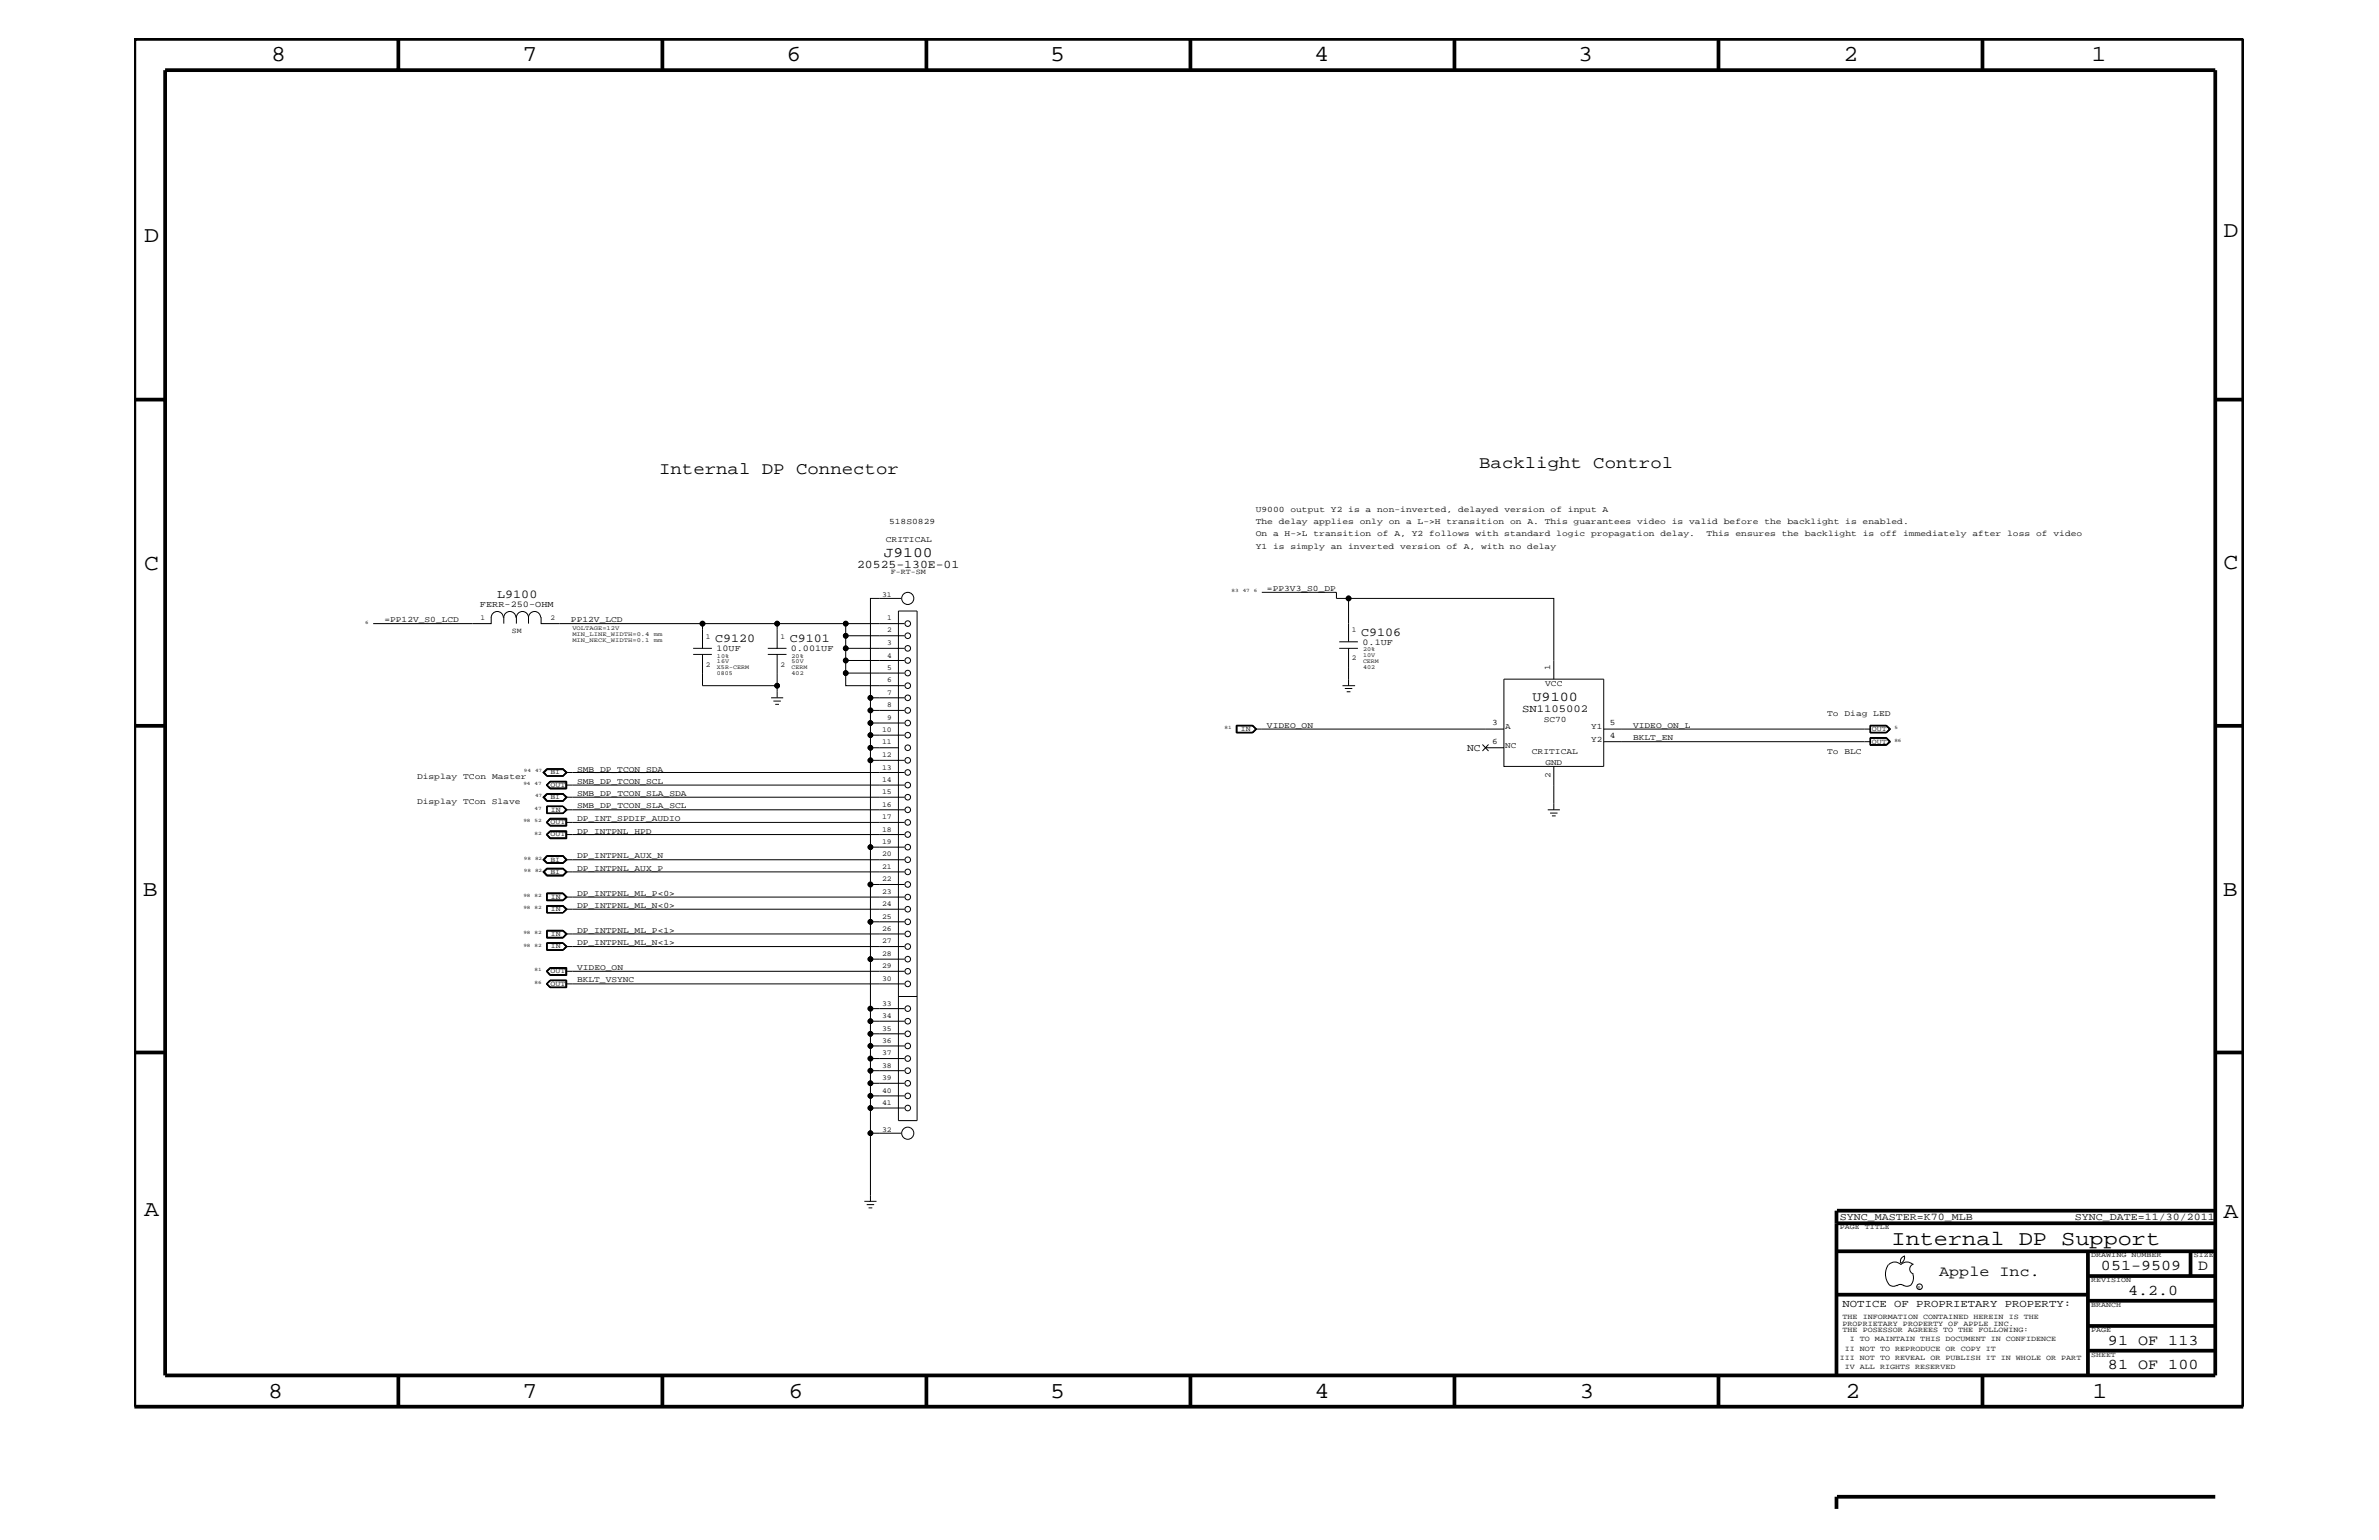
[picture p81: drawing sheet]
<svg xmlns="http://www.w3.org/2000/svg" width="432mm" height="279mm" viewBox="0 0 432 279" stroke-linecap="round" stroke-linejoin="round" font-family="sans-serif">
<defs><g id="words">
<g font-size="4.1">
<text x="49.2" y="11.1">8</text>
<text x="94.8" y="11.1">7</text>
<text x="142.7" y="11.1">6</text>
<text x="190.6" y="11.1">5</text>
<text x="238.5" y="11.1">4</text>
<text x="286.4" y="11.1">3</text>
<text x="334.6" y="11.1">2</text>
<text x="379.6" y="11.1">1</text>
<text x="26.2" y="44">D</text>
<text x="403.6" y="43">D</text>
<text x="26.2" y="103.4">C</text>
<text x="403.6" y="103.2">C</text>
<text x="25.9" y="162.6">B</text>
<text x="403.4" y="162.5">B</text>
<text x="26.2" y="220.7">A</text>
<text x="403.6" y="221">A</text>
<text x="48.7" y="253.6">8</text>
<text x="94.8" y="253.6">7</text>
<text x="143.1" y="253.6">6</text>
<text x="190.6" y="253.6">5</text>
<text x="238.6" y="253.6">4</text>
<text x="286.7" y="253.6">3</text>
<text x="334.9" y="253.6">2</text>
<text x="379.8" y="253.6">1</text>
</g>
<text font-size="3.8" x="343.3" y="225.8">Internal DP Support</text>
<g font-size="3.1">
<text x="119.6" y="86">Internal DP Connector</text>
<text x="268.5" y="84.9">Backlight Control</text>
</g>
<g font-size="2.7">
<text x="352" y="231.5">Apple Inc.</text>
<text x="381.3" y="230.4">051-9509</text>
<text x="399" y="230.4">D</text>
<text x="386.3" y="234.9">4.2.0</text>
<text x="382.6" y="244">91 OF 113</text>
<text x="382.6" y="248.4">81 OF 100</text>
</g>
<text font-size="2.6" x="160.4" y="101.1">J9100</text>
<text font-size="2.5" x="278.2" y="127.2">U9100</text>
<g font-size="2.2">
<text x="90.3" y="108.5">L9100</text>
<text x="129.8" y="116.4">C9120</text>
<text x="143.3" y="116.4">C9101</text>
<text x="247.1" y="115.3">C9106</text>
</g>
<text font-size="2.1" x="155.6" y="103">20525-130E-01</text>
<g font-size="1.9">
<text x="276.3" y="129.1">SN1105002</text>
<text x="266.3" y="136.3">NC</text>
<text x="333.9" y="221.3">SYNC_MASTER=K70_MLB</text>
<text x="376.6" y="221.3">SYNC_DATE=11/30/2011</text>
<text x="334.4" y="237.2">NOTICE OF PROPRIETARY PROPERTY:</text>
</g>
<g font-size="1.6">
<text x="87.1" y="110.1">FERR-250-OHM</text>
<text x="130" y="118.1">10UF</text>
<text x="143.5" y="118.1">0.001UF</text>
<text x="247.3" y="117">0.1UF</text>
</g>
<g font-size="1.5">
<text x="161.4" y="95">518S0829</text>
<text x="227.9" y="95">The delay applies only on a L-&gt;H transition on A. This guarantees video is valid before the backlight is enabled.</text>
<text x="227.9" y="92.8">U9000 output Y2 is a non-inverted, delayed version of input A</text>
<text x="160.8" y="98.4">CRITICAL</text>
<text x="227.9" y="99.6">Y1 is simply an inverted version of A, with no delay</text>
<text x="227.9" y="97.3">On a H-&gt;L transition of A, Y2 follows with standard logic propagation delay.</text>
<text x="309.8" y="97.3">This ensures the backlight is off immediately after loss of video</text>
<text x="230" y="107.2">=PP3V3_S0_DP</text>
<text x="69.8" y="112.9">=PP12V_S0_LCD</text>
<text x="103.6" y="112.9">PP12V_LCD</text>
<text x="280.5" y="124.4">VCC</text>
<text x="281.3" y="121.5" transform="rotate(-90 281.3 121.5)">1</text>
<text x="270.8" y="131.6">3</text>
<text x="280.2" y="130.9">SC70</text>
<text x="292.2" y="131.6">5</text>
<text x="331.6" y="130">To Diag LED</text>
<text x="230" y="132">VIDEO_ON</text>
<text x="270.8" y="135">6</text>
<text x="273.2" y="132.3">A</text>
<text x="273.2" y="135.7">NC</text>
<text x="278" y="136.8">CRITICAL</text>
<text x="288.8" y="132.3">Y1</text>
<text x="288.8" y="134.6">Y2</text>
<text x="292.2" y="133.9">4</text>
<text x="296.4" y="134.3">BKLT_EN</text>
<text x="296.4" y="132">VIDEO_ON_L</text>
<text x="331.6" y="136.8">To BLC</text>
<text x="75.7" y="141.3">Display TCon Master</text>
<text x="104.7" y="142.2">SMB_DP_TCON_SCL</text>
<text x="104.7" y="140">SMB_DP_TCON_SDA</text>
<text x="280.5" y="138.8">GND</text>
<text x="281.4" y="141.1" transform="rotate(-90 281.4 141.1)">2</text>
<text x="75.7" y="145.8">Display TCon Slave</text>
<text x="104.7" y="149">DP_INT_SPDIF_AUDIO</text>
<text x="104.7" y="146.7">SMB_DP_TCON_SLA_SCL</text>
<text x="104.7" y="144.5">SMB_DP_TCON_SLA_SDA</text>
<text x="104.7" y="155.7">DP_INTPNL_AUX_N</text>
<text x="104.7" y="151.2">DP_INTPNL_HPD</text>
<text x="104.7" y="158">DP_INTPNL_AUX_P</text>
<text x="104.7" y="162.5">DP_INTPNL_ML_P&lt;0&gt;</text>
<text x="104.7" y="164.8">DP_INTPNL_ML_N&lt;0&gt;</text>
<text x="104.7" y="171.5">DP_INTPNL_ML_N&lt;1&gt;</text>
<text x="104.7" y="169.3">DP_INTPNL_ML_P&lt;1&gt;</text>
<text x="104.7" y="178.3">BKLT_VSYNC</text>
<text x="104.7" y="176.1">VIDEO_ON</text>
</g>
<g font-size="1.4">
<text x="161.7" y="104.2">F-RT-SM</text>
<text x="87.2" y="112.6">1</text>
<text x="99.9" y="112.6">2</text>
<text x="160.1" y="108.2">31</text>
<text x="161" y="112.6">1</text>
<text x="92.9" y="114.9">SM</text>
<text x="128.1" y="115.9">1</text>
<text x="141.6" y="115.9">1</text>
<text x="161" y="114.8">2</text>
<text x="161" y="117">3</text>
<text x="161" y="119.3">4</text>
<text x="245.4" y="114.8">1</text>
<text x="245.4" y="119.8">2</text>
<text x="128.1" y="121">2</text>
<text x="141.6" y="121">2</text>
<text x="161" y="121.5">5</text>
<text x="161" y="123.8">6</text>
<text x="161" y="126.1">7</text>
<text x="161" y="128.3">8</text>
<text x="161" y="130.6">9</text>
<text x="160.1" y="132.9">10</text>
<text x="160.1" y="135.1">11</text>
<text x="160.1" y="137.4">12</text>
<text x="225.2" y="132.6">IN</text>
<text x="339.8" y="134.9">OUT</text>
<text x="339.8" y="132.6">OUT</text>
<text x="99.9" y="140.5">BI</text>
<text x="99.9" y="142.8">OUT</text>
<text x="160.1" y="139.6">13</text>
<text x="160.1" y="141.8">14</text>
<text x="99.9" y="145">BI</text>
<text x="99.9" y="149.5">OUT</text>
<text x="100" y="147.3">IN</text>
<text x="160.1" y="144.1">15</text>
<text x="160.1" y="146.3">16</text>
<text x="160.1" y="148.6">17</text>
<text x="99.9" y="151.8">OUT</text>
<text x="160.1" y="150.9">18</text>
<text x="160.1" y="153.1">19</text>
<text x="160.1" y="155.4">20</text>
<text x="99.9" y="156.3">BI</text>
<text x="99.9" y="158.5">BI</text>
<text x="160.1" y="157.7">21</text>
<text x="160.1" y="159.9">22</text>
<text x="100" y="165.3">IN</text>
<text x="100" y="163.1">IN</text>
<text x="160.1" y="162.2">23</text>
<text x="160.1" y="164.5">24</text>
<text x="160.1" y="166.7">25</text>
<text x="100" y="169.8">IN</text>
<text x="100" y="172.1">IN</text>
<text x="160.1" y="168.9">26</text>
<text x="160.1" y="171.1">27</text>
<text x="160.1" y="173.4">28</text>
<text x="99.9" y="176.6">OUT</text>
<text x="99.9" y="178.8">OUT</text>
<text x="160.1" y="175.7">29</text>
<text x="160.1" y="177.9">30</text>
<text x="160.1" y="182.5">33</text>
<text x="160.1" y="184.7">34</text>
<text x="160.1" y="187">35</text>
<text x="160.1" y="189.3">36</text>
<text x="160.1" y="191.5">37</text>
<text x="160.1" y="193.7">38</text>
<text x="160.1" y="195.9">39</text>
<text x="160.1" y="198.2">40</text>
<text x="160.1" y="200.5">41</text>
<text x="160.1" y="205.3">32</text>
<text x="333.9" y="223">PAGE TITLE</text>
<text x="379.6" y="228.1">DRAWING NUMBER</text>
<text x="379.6" y="232.6">REVISION</text>
<text x="398.2" y="228.1">SIZE</text>
<text x="334.4" y="239.4">THE INFORMATION CONTAINED HEREIN IS THE</text>
<text x="379.6" y="237.2">BRANCH</text>
<text x="334.4" y="240.6">PROPRIETARY PROPERTY OF APPLE INC.</text>
<text x="334.4" y="241.7">THE POSESSOR AGREES TO THE FOLLOWING:</text>
<text x="334.8" y="245.1">II NOT TO REPRODUCE OR COPY IT</text>
<text x="335.8" y="243.4">I TO MAINTAIN THIS DOCUMENT IN CONFIDENCE</text>
<text x="379.6" y="241.7">PAGE</text>
<text x="333.9" y="246.7">III NOT TO REVEAL OR PUBLISH IT IN WHOLE OR PART</text>
<text x="334.8" y="248.4">IV ALL RIGHTS RESERVED</text>
<text x="379.6" y="246.2">SHEET</text>
</g>
<g font-size="1.1">
<text x="103.9" y="115.3">MIN_LINE_WIDTH=0.4</text>
<text x="103.9" y="116.4">MIN_NECK_WIDTH=0.1</text>
<text x="103.9" y="114.2">VOLTAGE=12V</text>
<text x="118.7" y="115.3">mm</text>
<text x="118.7" y="116.4">mm</text>
<text x="130.1" y="119.3">10%</text>
<text x="143.7" y="119.3">20%</text>
<text x="247.4" y="119.2">10V</text>
<text x="247.4" y="118.1">20%</text>
<text x="130.1" y="120.3">16V</text>
<text x="130.1" y="122.5">0805</text>
<text x="130.1" y="121.4">X5R-CERM</text>
<text x="143.7" y="121.4">CERM</text>
<text x="143.7" y="122.5">402</text>
<text x="143.7" y="120.3">50V</text>
<text x="247.4" y="121.4">402</text>
<text x="247.4" y="120.3">CERM</text>
</g>
<g font-size=".9">
<text x="223.5" y="107.5">83</text>
<text x="225.6" y="107.5">47</text>
<text x="227.6" y="107.5">6</text>
<text x="66.3" y="113.1">6</text>
<text x="222.3" y="132.3">81</text>
<text x="343.8" y="134.6">86</text>
<text x="343.8" y="132.3">5</text>
<text x="95" y="142.4">94</text>
<text x="95.1" y="140.2">94</text>
<text x="97" y="142.4">47</text>
<text x="97.1" y="140.2">47</text>
<text x="95" y="149.2">98</text>
<text x="97" y="146.9">47</text>
<text x="97" y="149.2">52</text>
<text x="97.1" y="144.6">47</text>
<text x="95.1" y="156">98</text>
<text x="97" y="151.4">82</text>
<text x="97.1" y="156">82</text>
<text x="95.1" y="158.2">98</text>
<text x="97.1" y="158.2">82</text>
<text x="95" y="165">98</text>
<text x="95" y="162.8">98</text>
<text x="97" y="165">82</text>
<text x="97" y="162.8">82</text>
<text x="95" y="169.4">98</text>
<text x="95" y="171.7">98</text>
<text x="97" y="169.4">82</text>
<text x="97" y="171.7">82</text>
<text x="97" y="176.2">81</text>
<text x="97" y="178.5">86</text>
<text x="348.1" y="233.8">R</text>
</g>
</g></defs>
<g fill="none" stroke="#000" stroke-width=".18">
<path d="M89.2 112v1.1h-21.5M89.2 112a1.1 1.1 0 0 1 1.1-1.1 1.1 1.1 0 0 1 1.1 1.1M91.4 112a1.1 1.1 0 0 1 1.1-1.1 1.1 1.1 0 0 1 1.1 1.1M91.4 112v1.1M93.7 112a1.1 1.1 0 0 1 1.1-1.1 1.1 1.1 0 0 1 1.1 1.1 1.1 1.1 0 0 1 1.1-1.1 1.1 1.1 0 0 1 1.1 1.1M93.7 112v1.1M95.9 112v1.1M98.2 112v1.1h55.3M125.8 117.6h3.4M125.8 118.7h3.4M127.5 118.7v5.7h13.6M127.5 113.1v4.5"/>
<path d="M139.4 117.6h3.3M139.4 118.7h3.3M141.1 113.1v4.5M141.1 118.7v7.9M163.1 110.9h3.4v92.4h-3.4zM163.6 108.6h-5.6v18M164.2 119.8h-10.7v2.3M164.2 117.6h-10.7v2.2M164.2 115.3h-10.7v2.3M164.2 113.1h-10.7v2.2M229 107.5h13.6v1.1h2.2M243.1 117.6h3.4"/>
<path d="M243.1 116.4h3.4M244.8 108.6h37.2v14.6M244.8 108.6v7.8M244.8 117.6v6.8M99.3 139.6h2.9l.6 .6-.6 .5h-2.9l-.6-.5zM140 126.6h2.2M140.4 127.2h1.3M140.7 127.8h.7M163.1 135.7h-5.1v2.3M164.2 138h-6.2v15.7M164.2 133.4h-6.2v2.3M164.2 131.2h-6.2v2.2"/>
<path d="M164.2 128.9h-6.2v2.3M164.2 126.6h-6.2v2.3M164.2 122.1h-10.7v2.3h10.7M224.4 131.6h3l.7 .7-.7 .7h-3zM224.5 131.6v1.4M224.5 131.7h2.8l.6 .6M224.5 131.7v1.2M227.3 131.6l.7 .7-.7 .7M227.9 132.3l-.6 .6h-2.8M227.9 132.3h45.1M243.7 124.4h2.3M244.1 124.9h1.3"/>
<path d="M244.4 125.5h.7M269.1 135.1l1.1 1.2M269.6 135.7h3.4M270.2 135.1l-1.1 1.2M273 123.2h18.1v15.9h-18.1zM282 139.1v7.8M291.1 134.6h48.4M291.1 132.3h48.4M339.4 133.8h3l.8 .8-.8 .6h-3zM339.4 135.2h3M339.4 133.9h3M339.5 134h2.9l.5 .6-.5 .5h-2.9"/>
<path d="M339.5 133.9v1.3M342.4 131.6h-3v1.4h3M342.4 133.9l.7 .7-.7 .6M342.4 133.9l.6 .7-.6 .6M342.4 131.7h-2.9v1.2h2.9M342.4 131.6l.8 .7-.8 .7M342.4 131.6l.7 .7-.7 .7M342.4 131.7l.6 .6-.6 .6M342.4 131.7l.5 .6-.5 .6M98.6 140.2l.6-.7h3l.8 .7-.8 .6h-3zM98.6 144.6l.6-.6h3l.8 .6-.8 .8h-3zM98.6 140.2l.7-.7h2.9l.7 .7-.7 .6h-2.9z"/>
<path d="M98.6 158.2l.7-.6h2.9l.7 .6-.7 .7h-2.9zM99.1 151.4l.7-.7h3.1v1.5h-3.1zM99.2 155.2h3l.8 .8-.8 .7h-3l-.6-.7zM99.2 157.5h3l.8 .7-.8 .7h-3l-.6-.7zM99.2 151.4l.6-.6h3v1.3h-3zM99.2 142.4l.7 .6h2.9M99.2 142.4l.6 .7M99.2 149.2l.7 .6M99.2 151.4l.7 .7M99.3 144h2.9l.6 .6-.6 .7h-2.9M99.3 144h2.9l.7 .6-.7 .7h-2.9M99.3 144l-.7 .6 .7 .7"/>
<path d="M99.3 144l-.6 .6 .6 .7M99.3 151.4l.6-.5h2.8v1.1h-2.8zM99.3 155.3h2.9l.6 .7-.6 .6h-2.9M99.3 155.3h2.9l.7 .7-.7 .6h-2.9M99.3 155.3l-.7 .7 .7 .6M99.3 155.3l-.6 .7 .6 .6M99.3 157.6h2.9l.6 .6-.6 .6h-2.9M99.3 157.6l-.6 .6 .6 .6M99.8 141.8l-.7 .6 .7 .7M99.8 141.8h3.1v1.3h-3.1M99.8 148.4h3.1v1.5h-3.1l-.7-.7zM99.8 148.5h3v1.3h-3l-.6-.6z"/>
<path d="M99.8 141.8l-.6 .6M99.9 141.8l-.6 .6 .6 .5h2.8v-1.1M99.9 148.6l-.6 .6 .6 .5h2.8v-1.1M99.9 141.8h2.9M99.9 141.8l-.7 .6M99.9 148.6h2.9M99.9 148.6l-.7 .6M99.9 150.8l-.7 .6M102.2 146.3h-2.9v1.2h2.9M102.2 146.2h-3v1.4h3M102.2 146.3l.6 .6-.6 .6M102.2 146.2l.8 .7-.8 .7"/>
<path d="M102.2 146.2l.7 .7-.7 .7M102.2 146.3l.5 .6M102.7 140.2l-.5 .5h-2.9M102.7 144.6l-.5 .6h-2.9l-.5-.6 .5-.5h2.9l.5 .5h61.5M102.7 156l-.5 .5h-2.9l-.5-.5 .5-.6h2.9l.5 .6h61.5M102.7 158.2l-.5 .6h-2.9M102.7 146.9h61.5M102.7 142.4h61.5M102.7 146.9l-.5 .6M102.7 149.2h61.5M102.7 151.4h61.5M102.8 141.8v1.3"/>
<path d="M164.2 140.2h-61.5l-.5-.6h-2.9l-.5 .6 .5 .5M164.2 158.2h-61.5l-.5-.5h-2.9l-.5 .5 .5 .6M164.2 153.7h-6.2v6.8M280.9 146.9h2.2M281.3 147.5h1.4M281.7 148h.7M99.1 176.2l.7-.7h3.1v1.5h-3.1zM99.2 176.2l.6-.6h3v1.3h-3zM99.2 168.8h3l.8 .6-.8 .8h-3zM99.2 162h3l.8 .8-.8 .6h-3zM99.2 170.1h3M99.2 168.9h3"/>
<path d="M99.2 163.4h3M99.2 162.1h3M99.2 176.2l.7 .7M99.2 178.5l.7 .6M99.2 178.5l.6 .7M99.3 176.2l.6-.5h2.8v1.1h-2.8zM99.3 162.1v1.3M99.3 164.4h2.9l.6 .6-.6 .6h-2.9zM99.3 168.9v1.2M99.3 168.9h2.9l.5 .5M99.3 164.5h2.9l.5 .5M99.3 162.2h2.9l.5 .6"/>
<path d="M99.8 177.8h3.1v1.4h-3.1M99.8 177.8l-.7 .7 .7 .7M99.8 177.8l-.6 .7M99.9 177.9l-.6 .6 .6 .6M99.9 175.6l-.7 .6M99.9 179.1h2.9M99.9 177.9h2.9M99.9 177.9l-.7 .6M102.2 171.1h-2.9v1.2h2.9M102.2 168.9l.6 .5-.6 .7M102.2 164.3h-3v1.3h3M102.2 171.1h-3v1.3h3"/>
<path d="M102.2 168.9l.7 .5-.7 .7M102.2 171.1l.6 .6-.6 .6M102.2 171.1l.8 .6-.8 .7M102.2 171.1l.7 .6-.7 .7M102.2 171.1l.5 .6M102.2 164.3l.8 .7-.8 .6M102.2 164.3l.7 .7-.7 .6M102.2 162.1l.6 .7-.6 .6M102.2 162.1l.7 .7-.7 .6M102.7 177.9v1.2M102.7 169.4l-.5 .6h-2.9M102.7 169.4h61.5"/>
<path d="M102.7 171.7l-.5 .6M102.7 171.7h61.5M102.7 165l-.5 .6M102.7 165h61.5M102.7 162.8l-.5 .5h-2.9M102.7 162.8h61.5M102.7 176.2h61.5M102.7 178.5h61.5M102.8 177.8v1.4M164.2 174h-6.2v9M164.2 167.2h-6.2v6.8M164.2 160.5h-6.2v6.7"/>
<path d="M163.1 180.8h3.4M164.2 198.8h-6.2v2.2M164.2 196.5h-6.2v2.3M164.2 194.3h-6.2v2.2M164.2 192.1h-6.2v2.2M164.2 189.8h-6.2v2.3M164.2 187.6h-6.2v2.2M164.2 185.3h-6.2v2.3M164.2 183h-6.2v2.3M156.9 218h2.2M157.3 218.6h1.4M157.6 219.1h.7"/>
<path d="M163.6 205.6h-5.6v12.4M164.2 201h-6.2v4.6M342.8 229.4a2.88 2.88 0 0 0 .4 3.9l.5 .1 .6-.2M342.8 229.4a1.52 1.52 0 0 1 2.2 0M344.3 233.3l.6-.3 .7 .3M345 229.4a1.52 1.52 0 0 1 2.2 0M345.5 233.2l.6 .2 .7-.2M345.6 227.9a.9 .9 0 0 0-.6 1.3M345.6 227.8l.1 .3a1.19 1.19 0 0 1-.6 1.1M347.2 231.2l.1 .6a1.99 1.99 0 0 1-.5 1.4M347.3 229.3a.93 .93 0 0 0-.7 .9 .93 .93 0 0 0 .7 .9"/>
<circle cx="127.5" cy="113.1" r=".42"/>
<circle cx="141.1" cy="113.1" r=".42"/>
<circle cx="153.5" cy="119.8" r=".42"/>
<circle cx="153.5" cy="113.1" r=".42"/>
<circle cx="153.5" cy="115.3" r=".42"/>
<circle cx="153.5" cy="117.6" r=".42"/>
<circle cx="164.8" cy="108.6" r="1.1"/>
<circle cx="164.8" cy="113.1" r=".51"/>
<circle cx="164.8" cy="119.8" r=".51"/>
<circle cx="164.8" cy="115.3" r=".51"/>
<circle cx="164.8" cy="117.6" r=".51"/>
<circle cx="244.8" cy="108.6" r=".42"/>
<circle cx="141.1" cy="124.4" r=".42"/>
<circle cx="153.5" cy="122.1" r=".42"/>
<circle cx="158" cy="126.6" r=".42"/>
<circle cx="158" cy="133.4" r=".42"/>
<circle cx="158" cy="135.7" r=".42"/>
<circle cx="158" cy="138" r=".42"/>
<circle cx="158" cy="131.2" r=".42"/>
<circle cx="158" cy="128.9" r=".42"/>
<circle cx="164.8" cy="126.6" r=".51"/>
<circle cx="164.8" cy="133.4" r=".51"/>
<circle cx="164.8" cy="135.7" r=".51"/>
<circle cx="164.8" cy="138" r=".51"/>
<circle cx="164.8" cy="122.1" r=".51"/>
<circle cx="164.8" cy="124.4" r=".51"/>
<circle cx="164.8" cy="131.2" r=".51"/>
<circle cx="164.8" cy="128.9" r=".51"/>
<circle cx="158" cy="153.7" r=".42"/>
<circle cx="164.8" cy="142.4" r=".51"/>
<circle cx="164.8" cy="149.2" r=".51"/>
<circle cx="164.8" cy="156" r=".51"/>
<circle cx="164.8" cy="140.2" r=".51"/>
<circle cx="164.8" cy="153.7" r=".51"/>
<circle cx="164.8" cy="146.9" r=".51"/>
<circle cx="164.8" cy="144.6" r=".51"/>
<circle cx="164.8" cy="158.2" r=".51"/>
<circle cx="164.8" cy="151.4" r=".51"/>
<circle cx="158" cy="160.5" r=".42"/>
<circle cx="158" cy="174" r=".42"/>
<circle cx="158" cy="167.2" r=".42"/>
<circle cx="164.8" cy="162.8" r=".51"/>
<circle cx="164.8" cy="176.2" r=".51"/>
<circle cx="164.8" cy="160.5" r=".51"/>
<circle cx="164.8" cy="167.2" r=".51"/>
<circle cx="164.8" cy="169.4" r=".51"/>
<circle cx="164.8" cy="174" r=".51"/>
<circle cx="164.8" cy="165" r=".51"/>
<circle cx="164.8" cy="171.7" r=".51"/>
<circle cx="164.8" cy="178.5" r=".51"/>
<circle cx="158" cy="194.3" r=".42"/>
<circle cx="158" cy="187.6" r=".42"/>
<circle cx="158" cy="189.8" r=".42"/>
<circle cx="158" cy="183" r=".42"/>
<circle cx="158" cy="196.5" r=".42"/>
<circle cx="158" cy="185.3" r=".42"/>
<circle cx="158" cy="198.8" r=".42"/>
<circle cx="158" cy="192.1" r=".42"/>
<circle cx="164.8" cy="194.3" r=".51"/>
<circle cx="164.8" cy="183" r=".51"/>
<circle cx="164.8" cy="196.5" r=".51"/>
<circle cx="164.8" cy="189.8" r=".51"/>
<circle cx="164.8" cy="187.6" r=".51"/>
<circle cx="164.8" cy="185.3" r=".51"/>
<circle cx="164.8" cy="198.8" r=".51"/>
<circle cx="164.8" cy="192.1" r=".51"/>
<circle cx="158" cy="201" r=".42"/>
<circle cx="158" cy="205.6" r=".42"/>
<circle cx="164.8" cy="205.6" r="1.1"/>
<circle cx="164.8" cy="201" r=".51"/>
<circle cx="348.4" cy="233.5" r=".51"/>
</g>
<g fill="none" stroke="#000" stroke-width=".68" stroke-linecap="butt">
<path d="M24.4 7.1h382.8v248.1h-382.8zM30 12.7h372.1v236.8h-372.1zM72.3 7.1v5.6M120.2 7.1v5.6M168.1 7.1v5.6M216.1 7.1v5.6M264 7.1v5.6M311.9 7.1v5.6M359.8 7.1v5.6M24.4 72.5h5.6M402.1 72.5h5.1M24.4 131.7h5.6"/>
<path d="M402.1 131.7h5.1M24.4 191h5.6M402.1 191h5.1M333.3 219.7v29.8M333.4 219.7h68.7M333.3 227h68.8M333.3 234.9h45.7M333.3 221.9h68.8M379 231.5h23.1M379 227v22.5M379 236h23.1M397.6 227v4.5"/>
<path d="M72.3 249.5v5.7M120.2 249.5v5.7M168.1 249.5v5.7M216.1 249.8v5.4M264 249.5v5.7M311.9 249.5v5.7M359.8 249.5v5.7M379 245.1h23.1M379 240.6h23.1M333.3 271.6v2.2M333.4 271.6h68.7"/>
</g>
<g fill="#000">
<circle cx="127.5" cy="113.1" r=".42"/>
<circle cx="141.1" cy="113.1" r=".42"/>
<circle cx="153.5" cy="119.8" r=".42"/>
<circle cx="153.5" cy="113.1" r=".42"/>
<circle cx="153.5" cy="115.3" r=".42"/>
<circle cx="153.5" cy="117.6" r=".42"/>
<circle cx="244.8" cy="108.6" r=".42"/>
<circle cx="141.1" cy="124.4" r=".42"/>
<circle cx="153.5" cy="122.1" r=".42"/>
<circle cx="158" cy="126.6" r=".42"/>
<circle cx="158" cy="133.4" r=".42"/>
<circle cx="158" cy="135.7" r=".42"/>
<circle cx="158" cy="138" r=".42"/>
<circle cx="158" cy="131.2" r=".42"/>
<circle cx="158" cy="128.9" r=".42"/>
<circle cx="158" cy="153.7" r=".42"/>
<circle cx="158" cy="160.5" r=".42"/>
<circle cx="158" cy="174" r=".42"/>
<circle cx="158" cy="167.2" r=".42"/>
<circle cx="158" cy="194.3" r=".42"/>
<circle cx="158" cy="187.6" r=".42"/>
<circle cx="158" cy="189.8" r=".42"/>
<circle cx="158" cy="183" r=".42"/>
<circle cx="158" cy="196.5" r=".42"/>
<circle cx="158" cy="185.3" r=".42"/>
<circle cx="158" cy="198.8" r=".42"/>
<circle cx="158" cy="192.1" r=".42"/>
<circle cx="158" cy="201" r=".42"/>
<circle cx="158" cy="205.6" r=".42"/>
</g>
<use href="#words"/>
</svg>
